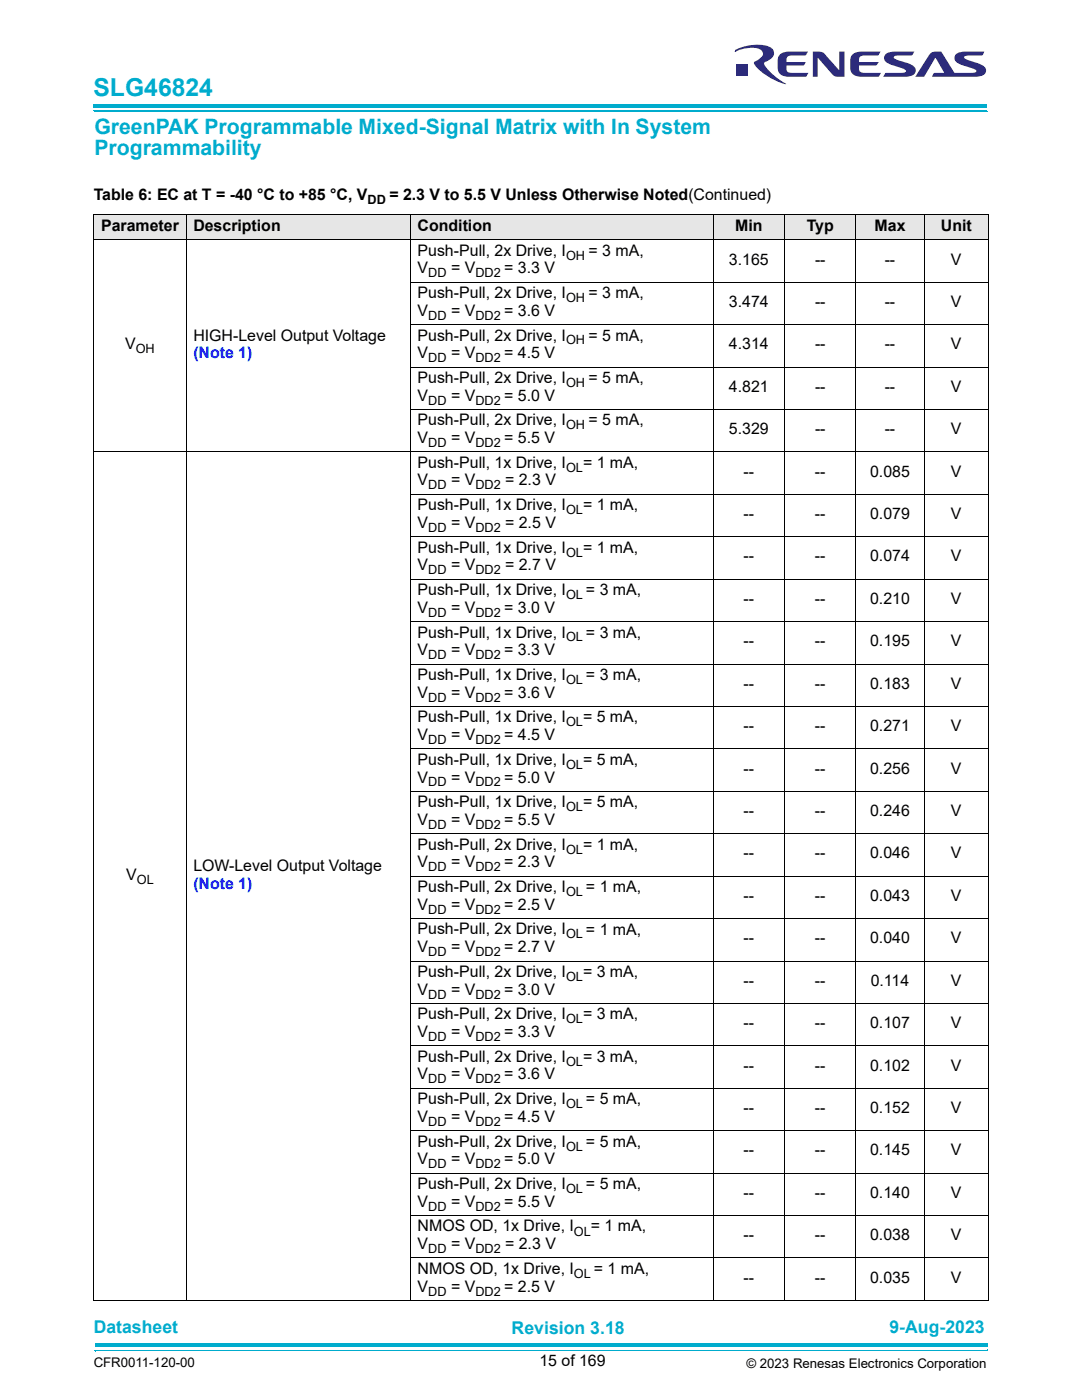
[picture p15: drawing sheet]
<svg xmlns="http://www.w3.org/2000/svg" width="216mm" height="279mm" viewBox="0 0 216 279" stroke-linecap="round" stroke-linejoin="round" font-family="sans-serif">
<defs><g id="words">
<text font-size="4.9" fill="#00accd" x="18.6" y="19.1">SLG46824</text>
<g font-size="4.2" fill="#00accd">
<text x="18.8" y="26.6">GreenPAK Programmable Mixed-Signal Matrix with In System</text>
<text x="18.8" y="30.9">Programmability</text>
</g>
<g font-size="3.5" fill="#00accd">
<text x="18.7" y="266">Datasheet</text>
<text x="102.1" y="266.3">Revision 3.18</text>
<text x="177.5" y="266">9-Aug-2023</text>
</g>
<g font-size="3.2">
<text x="18.7" y="39.9">Table 6: EС at T = -40 °C to +85 °C, V</text>
<text x="77.7" y="39.9">= 2.3 V to 5.5 V Unless Otherwise Noted(Continued)</text>
<text x="20.2" y="46.1">Parameter</text>
<text x="38.6" y="46.1">Description</text>
<text x="83.3" y="46.1">Condition</text>
<text x="146.7" y="46.1">Min</text>
<text x="161" y="46.1">Typ</text>
<text x="174.5" y="46.1">Max</text>
<text x="187.7" y="46.1">Unit</text>
<text x="83.3" y="51">Push-Pull, 2x Drive, I</text>
<text x="117.5" y="51">= 3 mA,</text>
<text x="145.5" y="52.8">3.165</text>
<text x="162.6" y="52.8">--</text>
<text x="176.5" y="52.8">--</text>
<text x="189.8" y="52.8">V</text>
<text x="83.3" y="54.5">V</text>
<text x="83.3" y="59.5">Push-Pull, 2x Drive, I</text>
<text x="90" y="54.5">= V</text>
<text x="100.6" y="54.5">= 3.3 V</text>
<text x="117.5" y="59.5">= 3 mA,</text>
<text x="83.3" y="63">V</text>
<text x="90" y="63">= V</text>
<text x="100.6" y="63">= 3.6 V</text>
<text x="145.5" y="61.3">3.474</text>
<text x="162.6" y="61.3">--</text>
<text x="176.5" y="61.3">--</text>
<text x="189.8" y="61.3">V</text>
<text x="25" y="69.7">V</text>
<text x="38.6" y="68">HIGH-Level Output Voltage</text>
<text x="83.3" y="68">Push-Pull, 2x Drive, I</text>
<text x="83.3" y="71.5">V</text>
<text x="90" y="71.5">= V</text>
<text x="100.6" y="71.5">= 4.5 V</text>
<text x="117.5" y="68">= 5 mA,</text>
<text x="145.5" y="69.7">4.314</text>
<text x="162.6" y="69.7">--</text>
<text x="176.5" y="69.7">--</text>
<text x="189.8" y="69.7">V</text>
<text x="83.3" y="76.4">Push-Pull, 2x Drive, I</text>
<text x="117.5" y="76.4">= 5 mA,</text>
<text x="83.3" y="79.9">V</text>
<text x="90" y="79.9">= V</text>
<text x="100.6" y="79.9">= 5.0 V</text>
<text x="145.5" y="78.2">4.821</text>
<text x="162.6" y="78.2">--</text>
<text x="176.5" y="78.2">--</text>
<text x="189.8" y="78.2">V</text>
<text x="83.3" y="84.9">Push-Pull, 2x Drive, I</text>
<text x="83.3" y="88.4">V</text>
<text x="90" y="88.4">= V</text>
<text x="100.6" y="88.4">= 5.5 V</text>
<text x="117.5" y="84.9">= 5 mA,</text>
<text x="145.5" y="86.7">5.329</text>
<text x="162.6" y="86.7">--</text>
<text x="176.5" y="86.7">--</text>
<text x="189.8" y="86.7">V</text>
<text x="83.3" y="93.4">Push-Pull, 1x Drive, I</text>
<text x="116.3" y="93.4">= 1 mA,</text>
<text x="148.4" y="95.1">--</text>
<text x="162.6" y="95.1">--</text>
<text x="173.6" y="95.1">0.085</text>
<text x="189.8" y="95.1">V</text>
<text x="83.3" y="101.8">Push-Pull, 1x Drive, I</text>
<text x="83.3" y="96.9">V</text>
<text x="90" y="96.9">= V</text>
<text x="100.8" y="96.9">= 2.3 V</text>
<text x="116.3" y="101.8">= 1 mA,</text>
<text x="83.3" y="105.3">V</text>
<text x="90" y="105.3">= V</text>
<text x="100.8" y="105.3">= 2.5 V</text>
<text x="148.4" y="103.6">--</text>
<text x="162.6" y="103.6">--</text>
<text x="173.6" y="103.6">0.079</text>
<text x="189.8" y="103.6">V</text>
<text x="83.3" y="110.3">Push-Pull, 1x Drive, I</text>
<text x="83.3" y="113.8">V</text>
<text x="90" y="113.8">= V</text>
<text x="100.8" y="113.8">= 2.7 V</text>
<text x="116.3" y="110.3">= 1 mA,</text>
<text x="148.4" y="112.1">--</text>
<text x="162.6" y="112.1">--</text>
<text x="173.6" y="112.1">0.074</text>
<text x="189.8" y="112.1">V</text>
<text x="83.3" y="118.8">Push-Pull, 1x Drive, I</text>
<text x="116.9" y="118.8">= 3 mA,</text>
<text x="83.3" y="122.3">V</text>
<text x="90" y="122.3">= V</text>
<text x="100.6" y="122.3">= 3.0 V</text>
<text x="148.4" y="120.5">--</text>
<text x="162.6" y="120.5">--</text>
<text x="173.6" y="120.5">0.210</text>
<text x="189.8" y="120.5">V</text>
<text x="83.3" y="127.2">Push-Pull, 1x Drive, I</text>
<text x="83.3" y="130.7">V</text>
<text x="90" y="130.7">= V</text>
<text x="100.6" y="130.7">= 3.3 V</text>
<text x="116.9" y="127.2">= 3 mA,</text>
<text x="148.4" y="129">--</text>
<text x="162.6" y="129">--</text>
<text x="173.6" y="129">0.195</text>
<text x="189.8" y="129">V</text>
<text x="83.3" y="135.7">Push-Pull, 1x Drive, I</text>
<text x="116.9" y="135.7">= 3 mA,</text>
<text x="148.4" y="137.5">--</text>
<text x="162.6" y="137.5">--</text>
<text x="173.6" y="137.5">0.183</text>
<text x="189.8" y="137.5">V</text>
<text x="83.3" y="139.2">V</text>
<text x="90" y="139.2">= V</text>
<text x="100.6" y="139.2">= 3.6 V</text>
<text x="83.3" y="144.2">Push-Pull, 1x Drive, I</text>
<text x="83.3" y="147.7">V</text>
<text x="90" y="147.7">= V</text>
<text x="100.6" y="147.7">= 4.5 V</text>
<text x="116.3" y="144.2">= 5 mA,</text>
<text x="148.4" y="145.9">--</text>
<text x="162.6" y="145.9">--</text>
<text x="173.6" y="145.9">0.271</text>
<text x="189.8" y="145.9">V</text>
<text x="83.3" y="152.6">Push-Pull, 1x Drive, I</text>
<text x="116.3" y="152.6">= 5 mA,</text>
<text x="148.4" y="154.4">--</text>
<text x="162.6" y="154.4">--</text>
<text x="173.6" y="154.4">0.256</text>
<text x="189.8" y="154.4">V</text>
<text x="83.3" y="161.1">Push-Pull, 1x Drive, I</text>
<text x="83.3" y="156.2">V</text>
<text x="90" y="156.2">= V</text>
<text x="100.6" y="156.2">= 5.0 V</text>
<text x="116.3" y="161.1">= 5 mA,</text>
<text x="83.3" y="164.6">V</text>
<text x="90" y="164.6">= V</text>
<text x="100.6" y="164.6">= 5.5 V</text>
<text x="148.4" y="162.9">--</text>
<text x="162.6" y="162.9">--</text>
<text x="173.6" y="162.9">0.246</text>
<text x="189.8" y="162.9">V</text>
<text x="38.6" y="173.8">LOW-Level Output Voltage</text>
<text x="83.3" y="169.6">Push-Pull, 2x Drive, I</text>
<text x="83.3" y="173.1">V</text>
<text x="90" y="173.1">= V</text>
<text x="100.6" y="173.1">= 2.3 V</text>
<text x="116.3" y="169.6">= 1 mA,</text>
<text x="148.4" y="171.3">--</text>
<text x="162.6" y="171.3">--</text>
<text x="173.6" y="171.3">0.046</text>
<text x="189.8" y="171.3">V</text>
<text x="25.2" y="175.6">V</text>
<text x="83.3" y="178">Push-Pull, 2x Drive, I</text>
<text x="116.9" y="178">= 1 mA,</text>
<text x="148.4" y="179.8">--</text>
<text x="162.6" y="179.8">--</text>
<text x="173.6" y="179.8">0.043</text>
<text x="189.8" y="179.8">V</text>
<text x="83.3" y="181.6">V</text>
<text x="90" y="181.6">= V</text>
<text x="100.6" y="181.6">= 2.5 V</text>
<text x="83.3" y="186.5">Push-Pull, 2x Drive, I</text>
<text x="83.3" y="190">V</text>
<text x="90" y="190">= V</text>
<text x="100.6" y="190">= 2.7 V</text>
<text x="116.9" y="186.5">= 1 mA,</text>
<text x="148.4" y="188.3">--</text>
<text x="162.6" y="188.3">--</text>
<text x="173.6" y="188.3">0.040</text>
<text x="189.8" y="188.3">V</text>
<text x="83.3" y="195">Push-Pull, 2x Drive, I</text>
<text x="116.3" y="195">= 3 mA,</text>
<text x="148.4" y="196.7">--</text>
<text x="162.6" y="196.7">--</text>
<text x="173.7" y="196.7">0.114</text>
<text x="189.8" y="196.7">V</text>
<text x="83.3" y="203.4">Push-Pull, 2x Drive, I</text>
<text x="83.3" y="198.5">V</text>
<text x="90" y="198.5">= V</text>
<text x="100.6" y="198.5">= 3.0 V</text>
<text x="116.3" y="203.4">= 3 mA,</text>
<text x="83.3" y="207">V</text>
<text x="90" y="207">= V</text>
<text x="100.6" y="207">= 3.3 V</text>
<text x="148.4" y="205.2">--</text>
<text x="162.6" y="205.2">--</text>
<text x="173.6" y="205.2">0.107</text>
<text x="189.8" y="205.2">V</text>
<text x="83.3" y="211.9">Push-Pull, 2x Drive, I</text>
<text x="83.3" y="215.4">V</text>
<text x="90" y="215.4">= V</text>
<text x="100.6" y="215.4">= 3.6 V</text>
<text x="116.3" y="211.9">= 3 mA,</text>
<text x="148.4" y="213.7">--</text>
<text x="162.6" y="213.7">--</text>
<text x="173.6" y="213.7">0.102</text>
<text x="189.8" y="213.7">V</text>
<text x="83.3" y="220.4">Push-Pull, 2x Drive, I</text>
<text x="116.9" y="220.4">= 5 mA,</text>
<text x="83.3" y="223.9">V</text>
<text x="90" y="223.9">= V</text>
<text x="100.6" y="223.9">= 4.5 V</text>
<text x="148.4" y="222.1">--</text>
<text x="162.6" y="222.1">--</text>
<text x="173.6" y="222.1">0.152</text>
<text x="189.8" y="222.1">V</text>
<text x="83.3" y="228.8">Push-Pull, 2x Drive, I</text>
<text x="83.3" y="232.4">V</text>
<text x="90" y="232.4">= V</text>
<text x="100.6" y="232.4">= 5.0 V</text>
<text x="116.9" y="228.8">= 5 mA,</text>
<text x="148.4" y="230.6">--</text>
<text x="162.6" y="230.6">--</text>
<text x="173.6" y="230.6">0.145</text>
<text x="189.8" y="230.6">V</text>
<text x="83.3" y="237.3">Push-Pull, 2x Drive, I</text>
<text x="116.9" y="237.3">= 5 mA,</text>
<text x="148.4" y="239.1">--</text>
<text x="162.6" y="239.1">--</text>
<text x="173.6" y="239.1">0.140</text>
<text x="189.8" y="239.1">V</text>
<text x="83.3" y="245.8">NMOS OD, 1x Drive, I</text>
<text x="83.3" y="240.8">V</text>
<text x="90" y="240.8">= V</text>
<text x="100.6" y="240.8">= 5.5 V</text>
<text x="117.9" y="245.8">= 1 mA,</text>
<text x="83.3" y="249.3">V</text>
<text x="90" y="249.3">= V</text>
<text x="100.8" y="249.3">= 2.3 V</text>
<text x="148.4" y="247.5">--</text>
<text x="162.6" y="247.5">--</text>
<text x="173.6" y="247.5">0.038</text>
<text x="189.8" y="247.5">V</text>
<text x="83.3" y="257.8">V</text>
<text x="83.3" y="254.2">NMOS OD, 1x Drive, I</text>
<text x="90" y="257.8">= V</text>
<text x="100.6" y="257.8">= 2.5 V</text>
<text x="118.5" y="254.2">= 1 mA,</text>
<text x="148.4" y="256">--</text>
<text x="162.6" y="256">--</text>
<text x="173.6" y="256">0.035</text>
<text x="189.8" y="256">V</text>
<text x="107.6" y="272.6">15 of 169</text>
</g>
<g font-size="3.2" fill="#00f">
<text x="38.6" y="71.5">(Note 1)</text>
<text x="38.6" y="177.3">(Note 1)</text>
</g>
<g font-size="2.6">
<text x="18.7" y="272.8">CFR0011-120-00</text>
<text x="148.9" y="273">© 2023 Renesas Electronics Corporation</text>
</g>
<g font-size="2.5">
<text x="73.3" y="40.7">DD</text>
<text x="112.9" y="51.8">OH</text>
<text x="85.4" y="55.4">DD</text>
<text x="94.8" y="55.4">DD2</text>
<text x="85.4" y="63.8">DD</text>
<text x="94.8" y="63.8">DD2</text>
<text x="112.9" y="60.3">OH</text>
<text x="27.1" y="70.5">OH</text>
<text x="112.9" y="68.7">OH</text>
<text x="85.4" y="72.3">DD</text>
<text x="94.8" y="72.3">DD2</text>
<text x="112.9" y="77.2">OH</text>
<text x="85.4" y="80.8">DD</text>
<text x="94.8" y="80.8">DD2</text>
<text x="85.4" y="89.2">DD</text>
<text x="94.8" y="89.2">DD2</text>
<text x="112.9" y="85.7">OH</text>
<text x="112.9" y="94.1">OL</text>
<text x="85.4" y="97.7">DD</text>
<text x="94.8" y="97.7">DD2</text>
<text x="85.4" y="106.2">DD</text>
<text x="94.8" y="106.2">DD2</text>
<text x="112.9" y="102.6">OL</text>
<text x="112.9" y="111.1">OL</text>
<text x="85.4" y="114.6">DD</text>
<text x="94.8" y="114.6">DD2</text>
<text x="112.9" y="119.5">OL</text>
<text x="85.4" y="123.1">DD</text>
<text x="94.8" y="123.1">DD2</text>
<text x="85.4" y="131.6">DD</text>
<text x="94.8" y="131.6">DD2</text>
<text x="112.9" y="128">OL</text>
<text x="112.9" y="136.5">OL</text>
<text x="85.4" y="140">DD</text>
<text x="94.8" y="140">DD2</text>
<text x="85.4" y="148.5">DD</text>
<text x="94.8" y="148.5">DD2</text>
<text x="112.9" y="144.9">OL</text>
<text x="112.9" y="153.4">OL</text>
<text x="85.4" y="157">DD</text>
<text x="94.8" y="157">DD2</text>
<text x="112.9" y="161.9">OL</text>
<text x="85.4" y="165.4">DD</text>
<text x="94.8" y="165.4">DD2</text>
<text x="85.4" y="173.9">DD</text>
<text x="94.8" y="173.9">DD2</text>
<text x="112.9" y="170.3">OL</text>
<text x="27.3" y="176.4">OL</text>
<text x="112.9" y="178.8">OL</text>
<text x="85.4" y="182.4">DD</text>
<text x="94.8" y="182.4">DD2</text>
<text x="85.4" y="190.8">DD</text>
<text x="94.8" y="190.8">DD2</text>
<text x="112.9" y="187.3">OL</text>
<text x="112.9" y="195.7">OL</text>
<text x="85.4" y="199.3">DD</text>
<text x="94.8" y="199.3">DD2</text>
<text x="85.4" y="207.8">DD</text>
<text x="94.8" y="207.8">DD2</text>
<text x="112.9" y="204.2">OL</text>
<text x="112.9" y="212.7">OL</text>
<text x="85.4" y="216.2">DD</text>
<text x="94.8" y="216.2">DD2</text>
<text x="112.9" y="221.1">OL</text>
<text x="85.4" y="224.7">DD</text>
<text x="94.8" y="224.7">DD2</text>
<text x="85.4" y="233.2">DD</text>
<text x="94.8" y="233.2">DD2</text>
<text x="112.9" y="229.6">OL</text>
<text x="112.9" y="238.1">OL</text>
<text x="85.4" y="241.6">DD</text>
<text x="94.8" y="241.6">DD2</text>
<text x="85.4" y="250.1">DD</text>
<text x="94.8" y="250.1">DD2</text>
<text x="114.5" y="246.6">OL</text>
<text x="114.5" y="255">OL</text>
<text x="85.4" y="258.6">DD</text>
<text x="94.8" y="258.6">DD2</text>
</g>
</g></defs>
<path d="M18.9 268.1h178.1v.7h-178.1z" fill="#00accd"/>
<path d="M19 269.5h178M19 269.6h178.1" fill="none" stroke="#00accd" stroke-width=".2"/>
<path d="M196.9 269.3h.2v.3h-.2z" fill="#00accd"/>
<path d="M18.9 269.4h178.1" fill="none" stroke="#00accd" stroke-width=".2"/>
<g fill="#00accd">
<path d="M18.9 269.4h.2v.3h-.2z"/>
<path d="M18.7 20.7h178.2v.7h-178.2z"/>
</g>
<path d="M18.8 22.1h178.1M18.8 22.2h178.2" fill="none" stroke="#00accd" stroke-width=".2"/>
<path d="M196.8 21.9h.2v.3h-.2z" fill="#00accd"/>
<path d="M18.7 22h178.2" fill="none" stroke="#00accd" stroke-width=".2"/>
<path d="M18.7 22h.2v.3h-.2z" fill="#00accd"/>
<g fill="#2c2b7b">
<path d="M162.2 10.3h.9a1.62 1.62 0 0 1 1.6 .7l2.8 3v-3.7h1v5a4.2 4.2 0 0 1-2.2-.3l-3.1-3.5v3.8h-1z"/>
<path d="M155.8 10.8a8 8 0 0 1 3.9-.5h1.5l-.6 .8h-2.5a.98 .98 0 0 0-1.2 1.3h3.9l-.3 .5-.2 .2h-3.4a1.05 1.05 0 0 0 .2 1.1 1.05 1.05 0 0 0 1.1 .3h3.1l-.4 .8h-2a3.8 3.8 0 0 1-3.5-.8 5.2 5.2 0 0 1 0-3.4z"/>
<path d="M170.2 10.8a8 8 0 0 1 4-.5h1.5l-.4 .7-.2 .1h-2.6a.98 .98 0 0 0-1.1 1.3h4l-.7 .7h-3.3a1.06 1.06 0 0 0 .2 1.1 1.06 1.06 0 0 0 1.1 .3h3.1l-.4 .8h-2a3.8 3.8 0 0 1-3.5-.8 5.2 5.2 0 0 1 0-3.4z"/>
<path d="M176.6 10.9a3.5 3.5 0 0 1 2.6-.6h3.3l-.5 .7-1.4 .1a3.1 3.1 0 0 0-2.2 .2l-.1 .1a3.2 3.2 0 0 0 1.8 .9 3.5 3.5 0 0 1 2.6 1.5 1.31 1.31 0 0 1-1.5 1.5h-5a1.05 1.05 0 0 1 1.5-.8h.8a3.2 3.2 0 0 0 2.3-.2l-.1-.3-.8-.4a6.1 6.1 0 0 1-3.3-1.4 1.09 1.09 0 0 1 0-1.3z"/>
<path d="M185.7 10.6a3 3 0 0 1 2.2-.2l2.5 4.1h2a3.4 3.4 0 0 0 2.4-.2v-.1a1.1 1.1 0 0 0-1-.6l-.6-.2a3.7 3.7 0 0 1-2.7-1.5 1.31 1.31 0 0 1 1.5-1.6h4.4l-.4 .7-1.4 .1a3.1 3.1 0 0 0-2.2 .2l.2 .4 1.4 .5a4.1 4.1 0 0 1 2.7 1.6 1.3 1.3 0 0 1-1.5 1.5h-9.2l.2-.6 .3-.2h1.9l-1.7-3-2.3 3.8h-1.8z"/>
<path d="M147 12.7h2.3v2.4h-2.3z"/>
<path d="M146.7 10a8.8 8.8 0 0 1 7-.6 1.41 1.41 0 0 1 .7 1.5 1.41 1.41 0 0 1-1.1 1.2l-.6 .3a.38 .38 0 0 0-.1 .6 12.7 12.7 0 0 0 4.3 3.8 10.8 10.8 0 0 1-6.5-4.2l.2-.3 .5-.3a1.57 1.57 0 0 0 1.1-1.5 1.92 1.92 0 0 0-2-1 6.9 6.9 0 0 0-3.6 .9z"/>
</g>
<g fill="#e6e6e6">
<path d="M18.7 42.9h18.5v5h-18.5z"/>
<path d="M37.2 42.9h44.7v5h-44.7z"/>
<path d="M81.9 42.9h60.4v5h-60.4z"/>
<path d="M142.3 42.9h14.2v5h-14.2z"/>
<path d="M156.5 42.9h14.3v5h-14.3z"/>
<path d="M170.8 42.9h13.6v5h-13.6z"/>
<path d="M184.4 42.9h12.9v5h-12.9z"/>
</g>
<g fill="none" stroke="#000" stroke-width=".2">
<path d="M18.6 47.9h178.8M18.6 42.9h178.7M18.7 47.9v211.5M18.7 42.9v4.9M37.2 42.9v216.7M81.8 56.3h115.6M81.9 42.9v216.7M142.3 42.9v216.7M156.5 42.9v216.7M170.8 42.9v216.7M184.4 42.9v216.7M197.3 42.9v4.9"/>
<path d="M197.3 47.9v211.5M81.8 64.8h115.6M81.8 73.3h115.6M18.6 90.2h178.8M81.8 81.7h115.6M81.8 98.7h115.6M81.8 107.1h115.6M81.8 115.6h115.6M81.8 124.1h115.6M81.8 132.5h115.6M81.8 141h115.6M81.8 149.5h115.6"/>
<path d="M81.8 157.9h115.6M81.8 166.4h115.6M81.8 174.9h115.6M81.8 183.3h115.6M81.8 191.8h115.6M81.8 200.3h115.6M81.8 208.7h115.6M81.8 217.2h115.6M81.8 225.7h115.6M81.8 234.1h115.6M18.6 259.5h178.8M81.8 242.6h115.6"/>
<path d="M81.8 251.1h115.6"/>
</g>
<use href="#words"/>
</svg>
